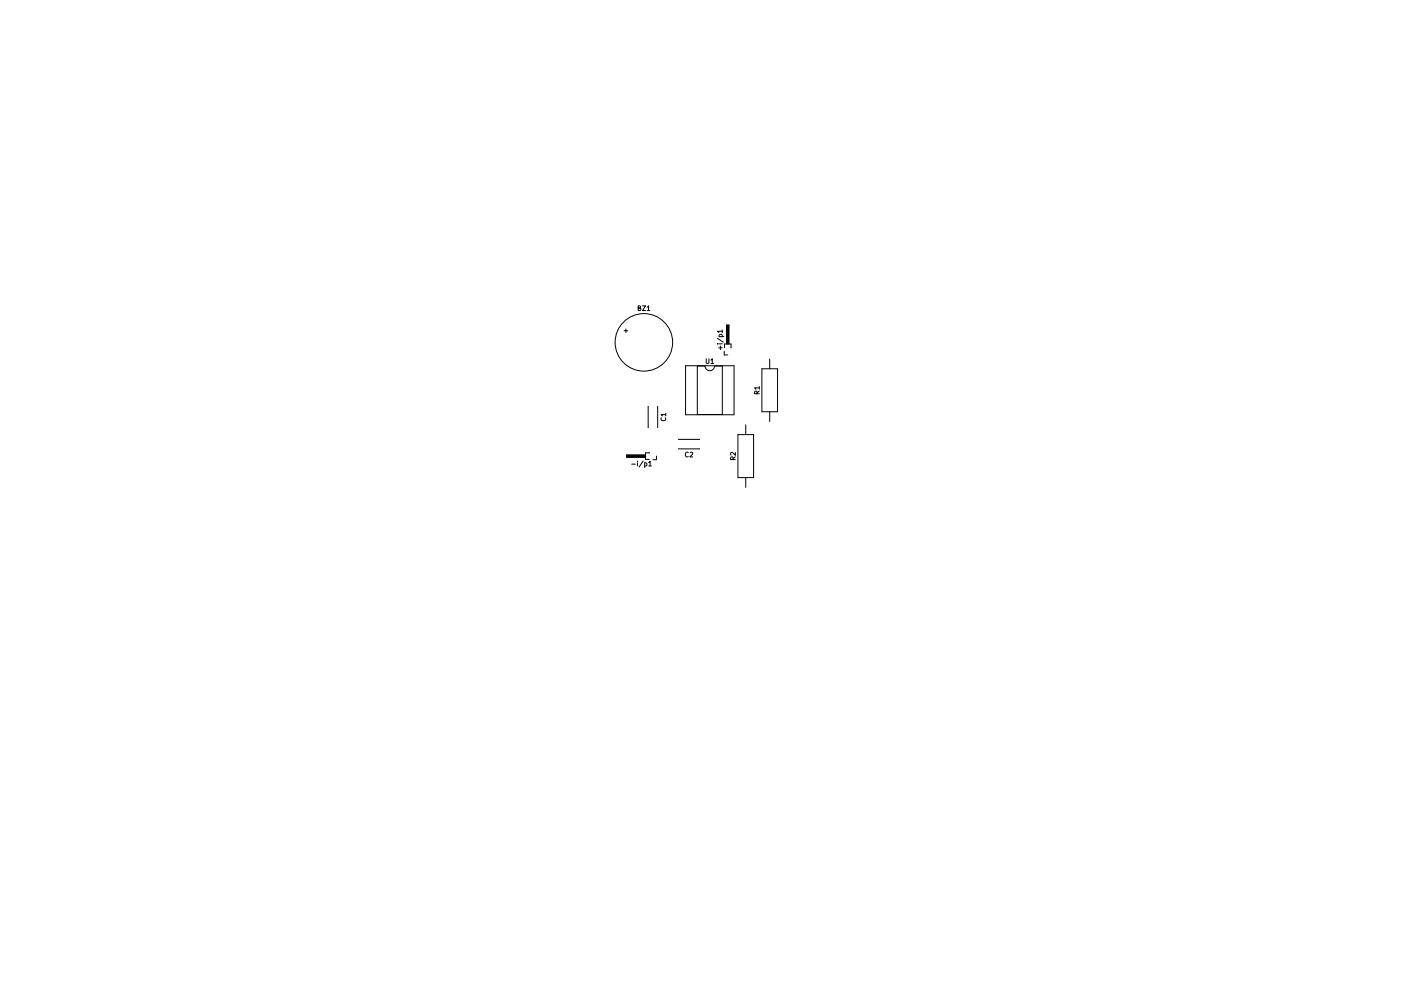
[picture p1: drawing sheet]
<svg xmlns="http://www.w3.org/2000/svg" width="297mm" height="210mm" viewBox="0 0 297 210" stroke-linecap="round" stroke-linejoin="round" font-family="sans-serif">
<g fill="none" stroke="#000" stroke-width=".21">
<path d="M132.3 70.2h.8M132.7 69.8v.8M135.3 65.4l.4-.1 .1-.3-.5-.1v1h.4l.2-.3-.3-.2M136.2 64.9h.7l-.7 1h.7M137.2 65.2l.3-.3v1M137.2 65.9h.6M145.4 77.6h10.2v10.4h-10.2zM147.8 77.7h1.7a1 1 0 0 0 1 1 1 1 0 0 0 1-1h1.6v10.2h-5.3zM149.7 76.1v.8l.2 .2 .4-.2v-.8M150.7 76.4l.3-.3v1M150.7 77.1h.6M152.1 71.8l1.3 .8"/>
<path d="M152.1 72.9h.1M152.4 73.8h.7M152.5 72.9h.6M152.5 71.4h1M152.5 71.4v-.3l.1-.2 .5 .1v.4M152.7 73.4v.8M153.1 70.3h-1l.3 .3M153.1 70v.6M153.5 74.5v.8h.8M153.6 73.8v-.8h1.4l-.1 .8M154 73v-4h.6v4M154.1 69v4"/>
<path d="M154.2 69v4M154.3 69v4M154.5 69v4M161.5 78.2h3.4v9.2h-3.4zM163.2 76.2v2M132.9 97h4M132.9 96.8h4M132.9 96.7h4M132.9 96.6h4M133.9 98.5h.8M135.2 97.9v.1M135.2 98.2v.7"/>
<path d="M136.4 97.8l-.9 1.3M136.7 98.2h.3l.2 .2-.1 .4h-.4M136.7 98.2v1M136.9 96.5h-4v.5h4M137.4 86.3v4.4M137.4 86.3h.1M137.4 90.7h.1M137.5 98.1l.3-.2v1M137.5 98.9h.6M137.7 96.1h-.8v1.4h.8M139.2 96.8v.7h-.8M139.4 86.3v4.4"/>
<path d="M140.2 88.6a.44 .44 0 0 0 .4 .7 .44 .44 0 0 0 .4-.7M141.1 88h-1l.3 .3M141.1 87.7v.6M143.9 95.2h4.4M143.9 93.2h4.4M143.9 93.2h.1M143.9 95.2h.1M145.9 96a.44 .44 0 0 0-.6 .4 .44 .44 0 0 0 .6 .4M146.3 96l.4-.1 .2 .3-.6 .7h.6M148.3 93.2h.1M148.3 95.2h.1M155.4 97.5v-.5h-.4l-.1 .5h1"/>
<path d="M155.9 96v.6l-.7-.6-.3 .2 .1 .4M155.9 96.9l-.5 .4M156.5 92.2h3.3v9.1h-3.3zM158.1 90.1v2.1M160.5 83.5v-.4l-.4-.1-.1 .5h1M161 82.3h-1l.3 .3M161 83l-.5 .3M161 82v.6M163.2 87.4v2M158.1 101.3v2.1"/>
<circle cx="136.5" cy="72.6" r="6.1"/>
</g>
</svg>
